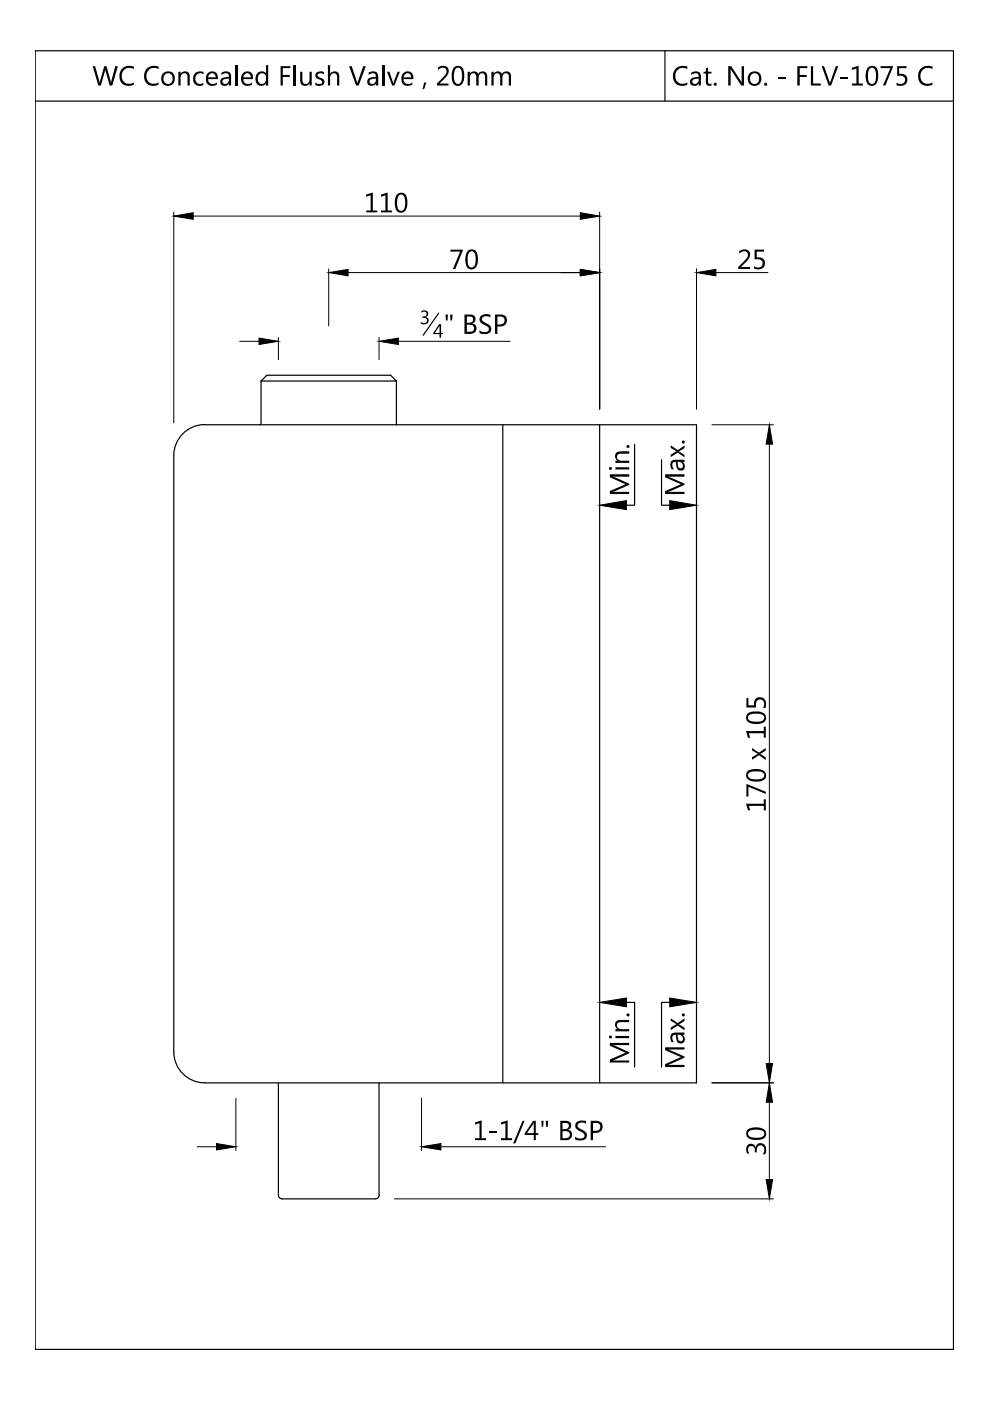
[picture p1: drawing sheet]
<svg xmlns="http://www.w3.org/2000/svg" width="210mm" height="297mm" viewBox="0 0 210 297" stroke-linecap="round" stroke-linejoin="round" font-family="sans-serif">
<!-- layer: 0 -->
<g fill="none" stroke="#000" stroke-width=".25">
<path d="M7.5 10.8h194.7v275.3h-194.7zM141 10.8v10.6M7.5 21.4h194.7M93 66.4l-3.3 4.7M36.8 96.6v126.4M43.4 90.1h104.3v139.5h-104.3a6.6 6.6 0 0 1-6.6-6.6M43.4 90a6.6 6.6 0 0 0-6.6 6.6M55.3 80.8l1.3-1.2h26.2l1.2 1.2M55.3 80.8v9l-.2 .3M55.3 80.8h28.7M84 80.8v9.3M106.6 90.1v139.5"/>
<path d="M127.1 90.1v139.5M134.5 94.2v12.9h-4.3M140.3 97.5v9.6h4.3M130.2 212.5h4.3v13.7M144.6 212.5h-4.3v13.7M59 229.6v23.8a.83 .83 0 0 0 .9 .8h19.7a.83 .83 0 0 0 .8-.8M80.4 229.6v23.8"/>
</g>
<g fill="none" stroke="#000" stroke-width=".21">
<path d="M36.8 45v44.7M41 45.8h82M69.7 57v12.1M73.8 57.8h49.2M127.1 45v41.8M147.7 57v29.8M151.8 57.8h11M50.8 72.4h4.1M59 71.6v4.7M80.4 71.6v4.7M84.5 72.4h23.6M150.9 90.1h13.1"/>
<path d="M163.1 94.2v131.3M50 232.8v11.1M89.4 232.8v11.1M150.9 229.6h13.1M163.1 233.7v16.4M41.8 243.1h4.1M83.6 254.2h80.4M93.5 243.1h34.9"/>
</g>
<g fill="#000" stroke="#000" stroke-width=".21">
<path d="M36.8 45.8l4.2-.7v1.4zM69.7 57.8l4.1-.7v1.4zM123 57.1l4.1 .7-4.1 .7zM123 45.1l4.1 .7-4.1 .7zM147.7 57.8l4.1-.7v1.4zM54.9 71.7l4.1 .7-4.1 .6zM80.4 72.4l4.1-.7v1.3zM163.1 90.1l.7 4.1h-1.4zM127.1 107.1l5.7-1v1.9zM142 106.1l5.7 1-5.7 .9zM127.1 212.5l5.7-.9v1.9zM142 211.6l5.7 .9-5.7 1z"/>
<path d="M162.4 225.5h1.4l-.7 4.1zM163.1 229.6l.7 4.1h-1.4zM45.9 242.5l4.1 .6-4.1 .7zM89.4 243.1l4.1-.6v1.3zM162.4 250.1h1.4l-.7 4.1z"/>
</g>
<g fill="#000">
<path d="M19.7 14h.5l.9 3.6 1-3.6h.5l.9 3.6 .9-3.6h.6l-1.2 4.1h-.5l-1-3.4-.9 3.4h-.6zM25.8 14.7l.6-.5 .6-.2 1.4 .1v.6l-.7-.3h-.6l-.8 .3-.3 .6-.2 .8 .2 .8 .5 .7 1.2 .2 .7-.3v.5l-1.3 .2-.6-.1-.6-.4-.6-1.1 .1-1.1zM30.9 14.8l.6-.6 .5-.2 .8-.1 .8 .2v.6l-.7-.3h-.6l-.5 .2-.5 .6-.3 .6 .2 1.1 .4 .6 .6 .3h.7l.7-.3v.5l-1.2 .2-.9-.2-.4-.3-.4-.6-.2-.7 .1-.8zM37.8 15.2h.5v.5l.3-.4 .5-.2 .6 .1 .4 .3 .1 .5v2.1h-.4l-.1-2.1-.2-.4-.4-.1-.4 .1-.3 .4-.1 2.1h-.5zM41.3 15.6l.9-.5 1 .2v.5l-.5-.2h-.6l-.4 .2-.3 .6 .1 .7 .3 .6 .8 .1 .5-.3v.5l-.4 .2h-.7l-.8-.6-.2-.5v-.7zM49.9 13.8h.4v4.3h-.4zM59.5 14h2.1v.4h-1.6v1.5h1.4v.4h-1.4v1.8h-.5zM62.3 13.8h.5v4.3h-.5zM63.6 15.2h.5v2.1l.5 .5h.6l.3-.4 .1-2.2h.5v2.9h-.5v-.4l-.3 .3-.6 .2-.5-.1-.3-.2-.3-.7zM67 15.5l.8-.4 .9 .2v.4l-.7-.1a.47 .47 0 0 0-.7 .3 .47 .47 0 0 0 .5 .5l.8 .5a.94 .94 0 0 1-.1 1.1 .94 .94 0 0 1-1.1 .2l-.5-.2v-.5l.7 .3a.5 .5 0 0 0 .7-.4 .5 .5 0 0 0-.6-.5l-.8-.5v-.6zM69.5 13.8h.5v1.9l.3-.4 .5-.2 .6 .1 .4 .3 .1 .5v2.1h-.4v-1.9l-.2-.5-.5-.2-.4 .1-.4 .5v2h-.5zM74 14h.6l1.1 3.6 1.3-3.6h.6l-1.6 4.1h-.5z"/>
<path d="M81 13.8h.5v4.3h-.5zM82.1 15.2h.5l.8 2.6 .9-2.6h.5l-1.2 2.9h-.4zM89.9 17.5h.5l-.5 1.4h-.3zM92.9 14.3l1.1-.4 .7 .3 .3 .2 .1 .9-.1 .5-1.8 1.9h1.9v.4h-2.5v-.4l1.6-1.6 .5-.8-.1-.6-.3-.3h-.8l-.6 .4zM99.2 15.2h.4v.5l.4-.4 .7-.2 .3 .2 .4 .4 .3-.4 .5-.2 .8 .2 .3 .7v2.1h-.5v-1.9a.7 .7 0 0 0-.8-.6 .7 .7 0 0 0-.5 .9v1.6h-.5v-1.7a.71 .71 0 0 0-.8-.9 .71 .71 0 0 0-.6 1v1.6h-.4zM104.2 15.2h.5v.5l.2-.4 .8-.2 .4 .2 .3 .4 .7-.5 .9 .1 .3 .7v2.1h-.4v-1.9a.7 .7 0 0 0-.9-.6 .7 .7 0 0 0-.5 .9v1.6h-.4l-.1-2a.7 .7 0 0 0-.8-.5 .7 .7 0 0 0-.5 .9v1.6h-.5zM143.2 14.6l.5-.4 .6-.2 1.4 .1v.6l-.6-.3-1.1 .1-.6 .6-.2 .7v.9l.5 .8 .7 .3h.7l.6-.3v.5l-.6 .2h-.9l-.5-.2-.7-.6-.3-.7v-.9zM149.7 14.5l.4-.2v.9h.7v.4h-.7v1.6a.45 .45 0 0 0 .2 .5 .45 .45 0 0 0 .5 0v.4l-.7 .1-.4-.5v-2.1h-.5v-.4h.5zM154.4 14h.6l2.3 3.5-.1-3.5h.5v4.1h-.5l-2.3-3.5v3.5h-.5zM165 16.3h1.6v.4h-1.6zM169.1 14h2.1v.4h-1.6v1.5h1.4v.4h-1.4v1.8h-.5zM171.9 14h.5v3.7h1.6v.4h-2.1z"/>
<path d="M174.2 14h.5l1.3 3.6 1.2-3.6h.5l-1.5 4.1h-.5zM178.2 16.3h1.6v.4h-1.6zM180.6 14.4l1.4-.5v3.8h.9v.4h-2.2v-.4h.9v-3.2l-1 .3zM186.7 14h2.6l-1.6 4.1h-.5l1.6-3.7h-2.1zM190.2 14h2v.4h-1.6v1.2l1.2 .2 .4 .4 .2 .5-.1 .8-.4 .4-.4 .2-.7 .1-.7-.2v-.5l.6 .3h.7l.3-.3 .2-.5v-.4l-.3-.4-.5-.1h-.9zM195.1 14.7l.7-.5 .5-.2 1.4 .1v.6l-.6-.3h-.7l-.7 .3-.4 .6-.2 .8 .2 .8 .5 .7 1.3 .2 .6-.3v.5l-1.3 .2-.6-.1-.6-.4-.5-1.1v-1.1zM77.6 41.2l1.5-.4v3.8h.9v.4h-2.3v-.4h.9v-3.2l-1 .3zM80.8 41.2l1.4-.4v3.8h.9v.4h-2.3v-.4h.9v-3.2l-.9 .3zM95.5 52.9h2.6l-1.6 4.1h-.5l1.6-3.6h-2.1zM156.7 53.3l.6-.4h.9l.4 .1 .3 .4 .1 .9-.2 .5-1.7 1.8h1.9v.4h-2.5v-.4l1.7-1.7 .4-.9a1.02 1.02 0 0 0-.8-.7 1.02 1.02 0 0 0-1.1 .4zM160 52.9h2v.5h-1.5v1.2l1 .1 .7 .7-.1 .9-.4 .6-.4 .1-.8 .1-.6-.1v-.6l.5 .3h.7l.2-.1 .4-.5-.1-.7-.3-.3-1.3-.1zM89.3 66l.9-.2 .5 .4 .1 .5-.2 .4-.4 .1 .5 .2 .2 .5-.1 .5-.4 .3-.9 .1-.3-.2v-.3l.8 .2 .4-.1 .2-.4-.2-.5-.9-.1v-.3h.6l.3-.2v-.7l-.7-.1-.4 .2z"/>
<path d="M101.9 67l.9-.4 1.2 .2v.5l-.5-.2h-.8a.7 .7 0 0 0-.5 .7 .7 .7 0 0 0 .7 .6l1.1 .8 .2 .7-.2 .5-.9 .4h-.8l-.6-.2v-.6l.8 .4 .8-.1a.72 .72 0 0 0 .3-.7 .72 .72 0 0 0-.6-.6l-1.1-.7-.2-.7zM130.6 96.1l.6-.4h2.2v.5h-2.1l-.5 .4 .1 .7 .3 .3 2.2 .1v.4h-2.9v-.4h.5l-.4-.3-.2-.5zM142.2 94.4l1.5 1 1.4-.9v.5l-1.2 .7 1.2 .7v.6l-1.4-1-1.5 .9v-.5l1.2-.7-1.2-.7zM129.3 100.6h4.1v.5l-3.5-.1 3.5 1.5v.3l-3.5 1.5h3.5v.4h-4.1v-.6l3.3-1.4-3.3-1.5zM141 100.6h4.1v.5l-3.5-.1 3.5 1.5v.3l-3.5 1.5h3.5v.4h-4.1v-.6l3.4-1.4-3.4-1.5zM159.4 158.6l1.5 1 1.5-1v.5l-1.2 .8 1.2 .7v.5l-1.5-1-1.5 1v-.6l1.3-.6-1.3-.8zM158.3 148h.4v1.5h1.2v-.9l.4-.5 .8-.3 .6 .1 .5 .4 .2 .5v1.2l-.1 .1h-.5l.2-.6v-.6l-.3-.5-.8-.1-.4 .3-.2 .3v1.1h-2zM158.2 155h3.7v-.9h.5v2.3h-.5v-.9h-3.1l.3 .9h-.5zM158.3 166.3l4.1 1.6v.4l-3.7-1.5v2.1h-.4zM158.2 170.4h3.7v-.9h.5v2.3h-.5v-.9h-3.1l.3 .9h-.5zM130.6 216.6l.6-.3h2.2v.4h-2l-.6 .4 .1 .6 .3 .4 .3 .1h1.9v.5h-2.9v-.5h.5l-.4-.3-.2-.5zM142.2 215.9l1.5 1 1.4-1v.6l-1.2 .7 1.2 .7v.6l-1.4-1.1-1.5 1v-.5l1.2-.7-1.2-.8z"/>
<path d="M110.8 237.6h.4l-1.9 4.8h-.5zM129.3 221.1h4.1v.5l-3.5-.1 3.5 1.6v.2l-3.5 1.5h3.5v.5h-4.1v-.7l3.3-1.4-3.3-1.5zM141 222.1h4.1v.4h-3.5l3.5 1.5v.3l-3.5 1.5h3.5v.4h-4.1v-.6l3.4-1.5-3.4-1.5zM100.7 238l1.4-.5v3.8h1v.4h-2.4v-.4h1v-3.2l-1 .3zM103.8 239.9h1.6v.4h-1.6zM106.2 238l1.4-.5v3.8h1v.4h-2.4v-.4h1v-3.2l-1 .3zM122.1 238.1l.3-.3 .6-.2 1.3 .1v.6l-1-.3a.69 .69 0 0 0-.9 .6 .69 .69 0 0 0 .7 .8l.9 .4 .3 .5v.9l-.3 .4-.8 .2-1.3-.2v-.6l.8 .4h.7a.71 .71 0 0 0 .5-.8 .71 .71 0 0 0-.7-.6l-1.1-.8-.1-.8zM158.5 242.8l.5-.3h.6l.4 .3 .2 .5 .2-.5 .3-.3 .3-.1 .7 .1 .7 .7v.9l-.1 .5-.1 .1h-.5l.4-1-.2-.5-.5-.4-.4 .1-.3 .2-.2 .5v.7h-.5v-.7l-.3-.5-.4-.1-.5 .1-.2 .5v.3l.3 .7h-.5l-.2-.6v-.7z"/>
<path d="M34.1 16.7a1.52 1.52 0 0 1 3 0 1.52 1.52 0 0 1-3 0zM35 15.8l-.4 .8 .2 .8 .6 .4h.6l.5-.6v-1.2l-.5-.4h-.6z"/>
<path d="M44 15.6l.8-.5 .7 .1 .4 .3 .3 .5v.8h-2.1v.2l.2 .5 .5 .3h.6l.6-.3-.1 .5-1 .2-.6-.1-.4-.4-.2-.6v-.8zM44.5 15.6l-.4 .8h1.6l-.1-.6a.76 .76 0 0 0-1.1-.2z"/>
<path d="M47 15.4l.7-.3 .7 .1 .3 .2 .3 .5v2.2h-.5v-.4l-.4 .4-.4 .1-.8-.3-.2-.3 .2-.9 .5-.3 1.1-.1v-.5l-.2-.2h-.7l-.6 .3zM47.4 16.9a.6 .6 0 0 0 .1 .9 .6 .6 0 0 0 .9-.4l.1-.7z"/>
<path d="M51.5 15.6l.8-.5 .7 .1 .4 .4 .2 .4 .1 .8h-2.1l.3 .8 .9 .2 .6-.3v.5l-1 .2-.5-.1-.5-.3-.2-.6-.1-.8zM52 15.7l-.4 .7h1.6l-.1-.6-.4-.2z"/>
<path d="M54.5 15.6l.8-.5 .7 .1 .4 .4v-1.8h.5v4.3h-.5v-.5l-.4 .4-.6 .2-.5-.1-.4-.3-.3-.6v-.7zM55 15.7l-.3 .7v.8l.4 .5 .7 .1 .6-.6v-1.1l-.5-.5z"/>
<path d="M78.2 15.4l.7-.3 .7 .1 .4 .3 .2 .6v2h-.5v-.4l-.6 .5-.8-.1-.4-.4 .1-.9 .5-.4 1.2-.1v-.2a.85 .85 0 0 0-1.5-.3zM78.5 16.9a.61 .61 0 0 0 .2 .9 .61 .61 0 0 0 .9-.4l.1-.7z"/>
<path d="M85.5 15.5l.7-.4 .8 .1 .3 .3 .3 .5v.8h-2v.2l.1 .5 .5 .3h.6l.6-.3v.5l-1.1 .2-.5-.1-.4-.4-.3-.6v-.8zM86 15.6l-.4 .8h1.6l-.2-.6a.76 .76 0 0 0-1-.2z"/>
<path d="M96.3 14.3l.5-.3h.7l.5 .3 .3 .6 .1 .7v1.4l-.3 .7-.5 .4-.6 .1-.5-.1-.6-.8-.1-2zM96.7 14.4l-.2 .3-.2 .7v1.5l.4 .8 .6 .1 .3-.2 .2-.4 .1-1.8-.3-.9-.3-.1z"/>
<path d="M146.6 15.4l.7-.3 .7 .1 .4 .2 .2 .5v2.2h-.5v-.4l-.3 .4-.5 .1-.8-.3-.2-.5 .2-.7 .5-.3 1.1-.1v-.5l-.2-.2h-.7l-.6 .3zM146.9 16.9v.1a.63 .63 0 0 0 .4 .8 .63 .63 0 0 0 .8-.6v-.5z"/>
<path d="M158.9 15.6l.5-.4 .8-.1 .4 .1 .6 .5 .2 .4v.8l-.4 .9-.6 .4h-.6l-.6-.2-.4-.3-.2-.6v-.8zM159.3 15.8l-.3 .6 .1 .9 .6 .5h.7l.5-.7-.1-1.2-.3-.3-.5-.1z"/>
<path d="M183.9 14.4l.6-.4 .5-.1 .6 .2 .4 .5 .2 .9v1.4l-.3 .8-.6 .4-.5 .1-.5-.1-.6-.9-.2-1.4zM184.4 14.5l-.4 1.1 .1 1.4 .3 .6 .7 .2 .3-.3 .2-.4 .1-1.8-.4-.9h-.6z"/>
<path d="M84 41.4l.7-.5h.7l.6 .3 .2 .6 .2 .6-.1 1.6-.3 .5-.5 .5h-1l-.6-.6-.2-.9v-.9zM84.6 41.4l-.3 .7-.1 1.6 .3 .7 .6 .3 .3-.1 .4-.5 .1-1.8-.2-.6-.3-.4-.5-.1z"/>
<path d="M99 53.4l.6-.5h.7l.4 .2 .4 .6 .2 .7v1.4l-.3 .8-.7 .5-.8-.1-.6-.6-.2-1.7zM99.5 53.4l-.3 .8v1.4l.2 .8 .6 .3 .5-.2 .3-.5v-1.8l-.5-.8-.4-.1z"/>
<path d="M93.1 68.7h.4v1.9h.4v.2h-.4v.8h-.3v-.8h-1.4v-.2zM93.2 69l-1 1.6h1z"/>
<path d="M94.5 66.7h.5l-.1 1.3h-.4zM95.4 66.7h.5v1.3h-.4z"/>
<path d="M98.5 66.7h1.6l.7 .6-.1 .9-.6 .4 .8 .4 .1 .8-.1 .4-.6 .5-1.8 .1zM99 67.1v1.3h.9l.3-.3 .1-.3a.63 .63 0 0 0-.8-.7zM99 68.8v1.5l1.2-.1a.76 .76 0 0 0 .2-.9 .76 .76 0 0 0-.9-.5z"/>
<path d="M105 66.7l1.9 .1 .4 .4 .2 .6-.1 .7-.5 .5-.6 .2h-.8v1.6h-.5zM105.5 67.1v1.7h.6l.6-.2 .3-.6-.2-.7-.6-.2z"/>
<path d="M129.1 99.3a.31 .31 0 0 1 .6 0 .31 .31 0 0 1-.6 0zM130.5 99.1h2.9v.4h-2.9z"/>
<path d="M142.3 97.8l.6-.3h2.2v.4h-.4l.5 .6-.1 .8-.4 .5-.9-.2-.4-.5-.1-1.2-.4 .1a1.02 1.02 0 0 0 0 1.5h-.5l-.2-.5-.1-.7zM143.7 97.9v.8a.58 .58 0 0 0 .8 .6 .58 .58 0 0 0 .2-1l-.4-.3z"/>
<path d="M158.3 151.5l.5-.4 .6-.2h1.9l.9 .5 .2 .7v.4l-.4 .6-.9 .4-2-.2-.4-.2-.4-.5-.1-.5zM158.8 151.6l-.2 .3v.6l.4 .3 .5 .2h1.7l.5-.2 .3-.4-.1-.6-.8-.4-1.2-.1z"/>
<path d="M158.5 163.5l.6-.3 .9-.2 1.5 .2 .8 .6 .1 1-.3 .4-.6 .4-.5 .1-1.7-.1-.7-.4-.4-.5v-.7zM158.8 163.8l-.2 .4 .1 .5 .2 .3 .7 .2 1.8-.1 .4-.2 .2-.3-.1-.7-.7-.3-1.5-.1z"/>
<path d="M129.1 219.9a.31 .31 0 0 1 .6 0 .31 .31 0 0 1-.6 0zM130.5 219.6h2.9v.5h-2.9z"/>
<path d="M142.3 219.2l.7-.3h2.1v.5h-.4l.5 .6-.2 .9-.5 .3-.7-.1-.4-.5-.1-1.2h-.2a.85 .85 0 0 0-.3 1.5l-.4 .1-.2-.6-.1-.6zM143.7 219.4v.7a.58 .58 0 0 0 .5 .6 .58 .58 0 0 0 .7-.4 .58 .58 0 0 0-.4-.7l-.3-.2z"/>
<path d="M114.8 237.6h.4v1.3h-.3zM115.7 237.6h.5l-.1 1.3h-.3z"/>
<path d="M113 237.6h.6v2.7h.5v.3h-.5v1.1h-.4v-1.1h-2v-.3zM113.1 238.1l-1.4 2.2h1.5z"/>
<path d="M118.8 237.6l1.6 .1 .4 .2 .3 .4-.1 .8-.6 .5 .4 .1 .4 .3 .1 .8-.3 .5-.4 .4h-1.8zM119.3 238.1v1.3h.8l.5-.5a.6 .6 0 0 0-.8-.8zM119.3 239.8v1.5h.8l.6-.3 .1-.7-.2-.3-.5-.2z"/>
<path d="M125.2 237.6l1.9 .2 .5 .3 .2 .6-.2 .8-.3 .4-.6 .3h-1v1.5h-.5zM125.7 238.1v1.6h.8l.5-.1 .3-.5-.2-.7-.5-.3z"/>
<path d="M158.5 239.5l.5-.3 .9-.2 1.5 .2 .9 .6 .1 1-.5 .6-.5 .2-1.5 .1-.7-.1-.4-.2-.5-.6-.1-.8zM158.8 239.8l-.2 .3v.4l.3 .4 .5 .2 1.7 .1 .6-.2 .3-.4v-.6l-.4-.3-.5-.2h-1.4z"/>
<circle cx="151.6" cy="17.9" r=".32"/>
<circle cx="162.3" cy="17.9" r=".32"/>
<circle cx="133.2" cy="94.7" r=".33"/>
<circle cx="144.9" cy="93.7" r=".32"/>
<circle cx="133.2" cy="215.2" r=".32"/>
<circle cx="144.9" cy="215.2" r=".31"/>
</g>
</svg>
